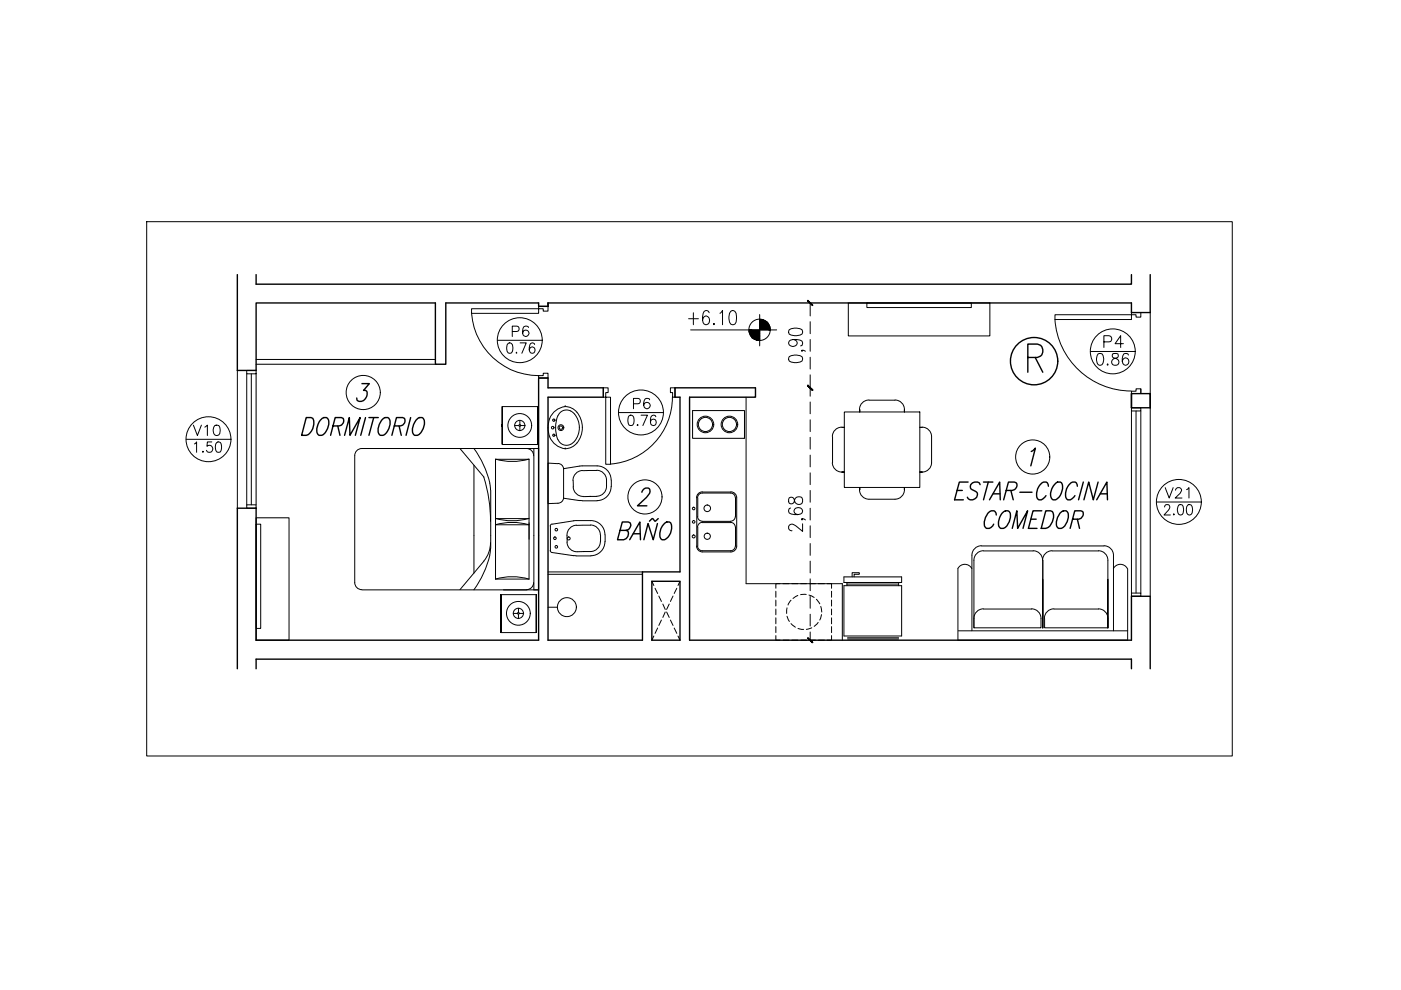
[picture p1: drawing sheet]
<svg xmlns="http://www.w3.org/2000/svg" width="297mm" height="210mm" viewBox="0 0 297 210" stroke-linecap="round" stroke-linejoin="round" font-family="sans-serif">
<defs><g id="words">
<text font-size="8.4" x="130.2" y="115.7">BAÑO</text>
<g font-size="7.5">
<text x="63.1" y="93.5">DORMITORIO</text>
<text x="201.4" y="107.2">ESTAR-COCINA</text>
<text x="207.8" y="113.2">COMEDOR</text>
</g>
<text font-size="6.6" x="145" y="70.2">+6.10</text>
<g font-size="5.7">
<text x="107.6" y="72.7">P6</text>
<text x="233.2" y="74.8">P4</text>
<text x="231.4" y="78.7">0.86</text>
</g>
<g font-size="5.3">
<text x="106.5" y="76.2">0.76</text>
<text x="133.3" y="87.8">P6</text>
<text x="40.2" y="93.5">V10</text>
<text x="132.3" y="91.4">0.76</text>
<text x="40.2" y="97">1.50</text>
<text x="246.2" y="106.9">V21</text>
<text x="245.9" y="110.4">2.00</text>
</g>
</g></defs>
<!-- layer: 04 -->
<g fill="none" stroke="#000" stroke-width=".3">
<path d="M50.3 58.2v20.3h4v-14.3h38v13h2.2v-13h19.7v.8h2v-.8h123.7v2.1h4v-8.1M54.3 58.2v2.1h185.6v-2.1M217.9 75.8h2a1.44 1.44 0 0 0 1.2-1.4 1.44 1.44 0 0 0-1.2-1.4h-2v5.9M219.5 75.8l1.6 3.1M76.7 81.3h1.6l-1.2 1.5 .7 .1a1.53 1.53 0 0 1-.4 1.7 1.53 1.53 0 0 1-1.6 .3l-.2-.5M114.2 80.2v55.5h-59.9v-27.9h-4v34M114.2 80.2h2M116.2 82.2h11.7v2h-11.7v51.5h20v-14.4h8v-37.1h-1.1v-2h17.1v2h-14v51.5h93.7v-9.3h4v15.4M218.6 95.7l.9-.7-.9 3.8M239.9 86.5v-3h4v3M239.9 83.5v3M239.9 86.5h4"/>
<path d="M243.9 83.5v3M136.1 104.4v-.2a.92 .92 0 0 1 .7-.7 .92 .92 0 0 1 1 .4 1.58 1.58 0 0 1-.7 1.6l-1.9 1.7h1.9M138.2 123.2h6v12.5h-6zM54.3 141.8v-2h185.6v2"/>
<circle cx="219.3" cy="76.6" r="5"/>
</g>
<!-- layer: 02 -->
<g fill="none" stroke="#000" stroke-width=".21">
<path d="M31.1 47h230.2v113.3h-230.2zM50.3 78.5v29.3M52.3 79.3v27.7M53.3 79.3v27.7M54.3 79.3v27.7M54.3 77.2h38M54.3 76.2h38M100 66.4a14.3 14.3 0 0 0 14.2 13.2M100 65.5h14.2v.9h-14.2zM105.5 72.2h9.5M114.2 65h2v1h-1v-.5h-1zM114.2 79.6h1v-.5h1v1.1h-2z"/>
<path d="M167.3 75.6a2.82 2.82 0 0 1 2.7 0l.2 .6a1.46 1.46 0 0 1-1.7 .7l-1.2-.3-.1-.4zM167.3 69.9a2.82 2.82 0 0 1 2.7 0l.2 .6a1.46 1.46 0 0 1-1.7 .7l-1.2-.4-.1-.3zM168.2 72a.77 .77 0 0 1 .8 .8 .93 .93 0 0 1-.9 .7 .93 .93 0 0 1-.9-.8l.1-.4a2.55 2.55 0 0 1 2.7 0 .64 .64 0 0 1-.3 1M170 74.3l.2 .1h-.3a.62 .62 0 0 1 .9 .1M171.8 64.2v2.8M171.8 68.2v2.6M171.8 72v2.5M171.8 75.7v2.5M171.8 79.5v4.5M179.9 64.2h30v7h-30zM183.8 64.2h22.1v1h-22.1zM223.7 67.7a16.2 16.2 0 0 0 16.1 15.2"/>
<path d="M223.7 66.7h16.2v1h-16.2zM231.2 74.5h9.5M239.9 66.3h2v.9h-1v-.5h-1zM243.9 66.3v17.2M39.5 93.1h9.5M118.3 98.3a1.21 1.21 0 0 1 1.2 1.2v6M118.3 98.3l-2.1-.1v8.6l2.1-.1M123.5 99.8a2.1 2.1 0 0 0-2 2.1M126.5 99.7a2.1 2.1 0 0 1 2.1 2.1v1.3M126.5 99.8h-2.9M126.6 98.8a2.98 2.98 0 0 1 3 3M126.6 98.8h-3.5l-3.6 .6"/>
<path d="M127.9 82.2v2h1.5v14.2h-1v-15.2h.5v-1zM131.2 87.5h9.5M142.1 82.2h1v2h-.5v-1h-.5zM142.6 84.2a14.2 14.2 0 0 1-13.2 14.2M146.8 87.1h11v5.8h-11zM158.2 84.2v39.6M171.8 85.2v2.5M171.8 89v2.5M171.8 92.7v2.5M171.8 96.5v2.5M176.5 98.1a2.01 2.01 0 0 0 2 2M176.5 92.6v5.5"/>
<path d="M178.5 90.6a2.01 2.01 0 0 0-2 2M178.5 90.6h.5M179 87.3h16v16h-16zM182.3 86.8v.5M184.2 84.8a2.01 2.01 0 0 0-2 2M184.3 84.9h5.5M189.7 84.8a2.09 2.09 0 0 1 2.1 2.5M195 90.6h.5M195.5 90.6a2.01 2.01 0 0 1 2 2v5.5M197.5 98.1a2.01 2.01 0 0 1-2 2M239.9 87.1v38.6M240.9 87.1v38.6"/>
<path d="M241.9 82.4v1.1v-1.1h-1v.5h-1v.6M241.9 87.1v38.6M243.9 86.5v39.9M52.3 107h2v.8h-2zM54.3 109.8h7v25.9h-7zM54.3 111.1h1v22.1h-1zM116.7 116.7l.3 .4M116.7 111.6v5.1M117 111.1l-.3 .4M117.1 117.2l4.6 .6M119.5 105.5v.1a1.21 1.21 0 0 1-1.2 1.1M119.5 105.6l3.4 .5"/>
<path d="M120.2 113.5l.1 1.4M120.2 114.9a2.1 2.1 0 0 0 2.2 2.1l1.5-.1M121.5 101.9l.1 1.4M121.5 103.2a2.1 2.1 0 0 0 2.2 2.1M121.6 117.8h.5M121.7 110.4l-4.6 .7M122.1 110.4h-.5M122.2 117.9h3.1M122.2 110.4h3.1M122.2 111.4a2.1 2.1 0 0 0-2 2.1M122.9 106.1l3.7 .1M125 105.3h1.5"/>
<path d="M125.2 111.3a2.1 2.1 0 0 1 2.1 2.1M125.2 111.4h-3M125.2 105.3h-1.5M125.3 110.4a2.98 2.98 0 0 1 3 3M127.3 114.8a2.1 2.1 0 0 1-2.1 2.1h-1.5M128.3 114.8a2.98 2.98 0 0 1-3 3M128.6 103.1a2.1 2.1 0 0 1-2.1 2.1M129.6 103.2a2.98 2.98 0 0 1-3 2.9M129.6 101.8v1.4M147.7 115.8a1.25 1.25 0 0 0 1.2 1.2h6.1M147.7 105.6v10.2M147.9 109.5a.99 .99 0 0 0 1 1"/>
<path d="M147.9 115.8a.99 .99 0 0 0 1 1h6M147.9 105.6v3.9M147.9 111.8v4M148.9 110.5h6M148.9 104.3a1.25 1.25 0 0 0-1.2 1.2M149 104.3h6M154.9 104.5a.99 .99 0 0 1 1 1M154.9 110.8a.99 .99 0 0 1 1 1M154.9 104.5h-6a.99 .99 0 0 0-1 1M154.9 110.8h-6a.99 .99 0 0 0-1 1M154.9 104.3a1.25 1.25 0 0 1 1.3 1.2v10.3M155.9 109.5a.99 .99 0 0 1-1 1"/>
<path d="M155.9 115.8a.99 .99 0 0 1-1 1M155.9 105.6v3.9M155.9 111.8v4M156.2 115.8a1.25 1.25 0 0 1-1.3 1.2M167.3 105.6a.84 .84 0 0 0 .3 1.2h.3a1.19 1.19 0 0 0 .7-1.1 .86 .86 0 0 1 1.4-.1 .86 .86 0 0 1-.3 1.3 .86 .86 0 0 1-1.2-.7l-.2-.4a.65 .65 0 0 0-1-.2zM167.6 107.7a.68 .68 0 0 0-.3 1.1 2.82 2.82 0 0 0 2.7 0 .89 .89 0 0 0-.5-1.2 .89 .89 0 0 0-1.2 .7 .77 .77 0 0 0 .9 .8M170 110l.2 .1-.2 .2-.1-.2a.58 .58 0 0 1 .9 .2M170.2 111.1v1.6l-1.4-1.2a.9 .9 0 0 0-1.6 .1l.1 .7 .6 .2M171.8 100.3v2.5M171.8 104v2.5M171.8 107.8v2.5M171.8 111.5v2.5"/>
<path d="M171.8 115.2v2.5M171.8 119v2.5M178.5 100.1h.5M179 100.1h-.5h.5M182.3 103.3v.6M191.8 103.3a2.1 2.1 0 0 1-2 2.5h-5.6a2.01 2.01 0 0 1-2-2M195 100.1h.5h-.5M195 100.1h.5M245.2 106.4h9.5M116.2 121.3h20M116.2 121.8h20M138.2 123.2l.4 .9"/>
<path d="M138.6 134.8l-.4 .9M138.9 124.7l.5 1.1M139.4 133.2l-.5 1.1M139.7 126.4l.5 1.1M140.2 131.5l-.5 1.1M140.5 128.1l.5 1.1M141 129.8l-.5 1.1M141.3 129.8l.6 1.1M141.9 128.1l-.6 1.1M142.1 131.5l.6 1.1M142.7 126.4l-.6 1.1M142.9 133.2l.6 1.1"/>
<path d="M143.5 124.7l-.6 1.1M143.7 134.8l.5 .9M144.2 123.2l-.5 .9M164.5 134.8v.9h.9M164.5 125.4v1.2M164.5 127.2v1.3M164.5 129.1v1.3M164.5 131v1.3M164.5 132.9v1.2M165.4 123.8h-.9v.9M166 123.8h1.3M166 135.7h1.3"/>
<path d="M166.9 128.9l-.1 1.2M166.9 130.7l.5 1.1M167.7 127.3l-.6 1M167.7 132.2l.9 .8M167.9 123.8h1.2M167.9 135.7h1.2M169.1 126.3l-1 .6M169.2 133.2l1.2 .2M169.8 123.8h1.2M169.8 135.7h1.2M170.9 126l-1.2 .1M171.5 126.2l1.1 .5"/>
<path d="M171.6 123.8h1.3M171.6 135.7h1.3M171.8 122.7v2.5M171.8 126.5v2.5M171.8 130.2v2.5M171.8 134v1.7M172.1 133.1l-1.1 .3M173.1 127.1l.7 .9M173.5 132l-.9 .8M173.5 123.8h1.3M173.5 135.7h1.3M174 128.6l.2 1.2"/>
<path d="M174.2 130.3l-.4 1.2M175.4 123.8h.9v.9M176.3 134.8v.9h-.9M176.3 125.4v1.2M176.3 127.2v1.3M176.3 129.1v1.3M176.3 131v1.3M176.3 132.9v1.2M178.6 123.8v11.9M178.9 122.3h12.3v1.2h-12.3zM178.9 124.2h12.3v10.6h-12.3zM179.6 123.8h10.9"/>
<path d="M179.6 123.5v.7M179.7 135.5h10.8M179.7 135.2h10.8M180.7 122.3v-.9h1.5v.4h-1.1v.5M190.5 123.5v.7"/>
<circle cx="110.2" cy="72.1" r="4.8"/>
<circle cx="235.9" cy="74.5" r="4.8"/>
<circle cx="44.2" cy="93.1" r="4.8"/>
<circle cx="135.9" cy="87.5" r="4.8"/>
<circle cx="149.6" cy="90" r="1.76"/>
<circle cx="149.6" cy="90" r="1.5"/>
<circle cx="154.7" cy="90" r="1.76"/>
<circle cx="154.7" cy="90" r="1.5"/>
<circle cx="117.7" cy="114.1" r=".28"/>
<circle cx="117.9" cy="112.3" r=".28"/>
<circle cx="117.9" cy="115.9" r=".28"/>
<circle cx="120.6" cy="114.2" r=".32"/>
<circle cx="147.1" cy="107.8" r=".28"/>
<circle cx="147.1" cy="110.7" r=".28"/>
<circle cx="147.1" cy="113.7" r=".32"/>
<circle cx="150" cy="107.8" r=".7"/>
<circle cx="150" cy="113.7" r=".66"/>
<circle cx="249.9" cy="106.4" r="4.8"/>
</g>
<!-- layer: Auxiliar estructura -->
<g fill="none" stroke="#000" stroke-width=".21">
<path d="M116.2 128.7h2"/>
<circle cx="120.2" cy="128.7" r="2.01"/>
</g>
<!-- layer: MOBILIARIO -->
<g fill="none" stroke="#000" stroke-width=".21">
<path d="M75.2 96.6v26.9M76.7 95.1a1.5 1.5 0 0 0-1.5 1.5M76.7 95.1h37.5v30h-37.5M97.5 95.1l5.1 6M100.5 95.1a17.9 17.9 0 0 1 3.5 8.8M100.5 98.7v22.8M105 97.3a12.7 12.7 0 0 0 7.1 0M106.4 90.4h.1M106.4 90.3h.1M106.4 90.1h.1M106.4 90.2h.1M106.4 90h.1"/>
<path d="M106.5 90h.1M106.5 90.4h.1M106.5 90.1h.1M106.5 90.3h.1M106.5 94.2h7.5M109.1 90.2h1M110.2 89.1v.9M110.2 90.4v.9M110.4 90.2h.9M111.6 95.1a1.5 1.5 0 0 1 1.5 1.5M113.2 95.1v30M114 94.2v-8v8"/>
<path d="M114 86.2h-7.5v8M118.3 88.2a7.2 7.2 0 0 0 0 5M118.3 88.2a2.07 2.07 0 0 1 1.9-1.3 2.07 2.07 0 0 1 1.9 1.3 4.4 4.4 0 0 1-1.1 6M118.3 93.2a1.93 1.93 0 0 0 2.7 1M119.8 86.2l1.4 .3 1.1 .9M119.8 86.2a4.6 4.6 0 0 0-3.2 6.4 4.1 4.1 0 0 0 3.2 2.5M119.8 95.2h.1M119.8 86.2h.1M122.3 87.4a5 5 0 0 1-1.1 7.4l-1.4 .3M102.6 101.1a30.9 30.9 0 0 1 1.4 9.5M102.6 119l-5.1 6M104 116.2a17.3 17.3 0 0 1-3.5 8.9"/>
<path d="M104 115.1l-.1 1.2-.4 1.1-.9 1.6M104 103.9v12.4M105 109.9h7.1a12.7 12.7 0 0 1-7.1 0zM105 111.3a12.7 12.7 0 0 1 7.1 0zM208.1 115.7a2.01 2.01 0 0 0-2 2v16M208.1 115.8h26M208.5 116.8a2.01 2.01 0 0 0-2 2v14.3M208.5 116.8h10.6M219 116.8a2.01 2.01 0 0 1 2.1 2 2.01 2.01 0 0 1 2-2M223.1 116.8h9.8M232.9 116.8a2.01 2.01 0 0 1 2 2v14.4v-10.4M234.1 115.7a2.01 2.01 0 0 1 2 2v16"/>
<path d="M75.2 123.5a1.5 1.5 0 0 0 1.5 1.5M105 122.8a12.7 12.7 0 0 1 7.1 0M105.1 122.8h7.1M105.1 122.8v-25.4h7.1v25.4M106.2 130.2h.1M106.2 130.3h.1M106.2 130.1h.1M106.2 130h.1M106.2 129.9h.1M108.8 130.1h1M109.9 129v.9M109.9 130.3v.9"/>
<path d="M110.1 130.1h.9M113.1 123.5a1.5 1.5 0 0 1-1.5 1.5M113.7 134.1v-8v8M113.7 126.1h-7.5v8v-8v8h7.5M158.2 123.8h20.4M203.1 120.5a1.67 1.67 0 0 1 2.9 0M203.1 120.6v15.1h36v-15.1M203.2 133.7h35.9M206.5 131.1v2h14.2v-2M208.5 129.1a2.01 2.01 0 0 0-2 2M208.5 129.1h10.2M218.7 129.1a2.01 2.01 0 0 1 2 2"/>
<path d="M221.1 122.8v10.4v-14.4v14.3M221.5 131.1v2h13.4v-2M223.4 129.1a2.01 2.01 0 0 0-2 2M223.5 129.1h9.4M232.9 129.1a2.01 2.01 0 0 1 2 2M236.1 120.5a1.67 1.67 0 0 1 2.9 0"/>
<circle cx="110.2" cy="90.2" r="2.52"/>
<circle cx="110.2" cy="90.2" r="1.08"/>
<circle cx="110.2" cy="90.2" r=".19"/>
<circle cx="117.2" cy="90.7" r=".28"/>
<circle cx="117.4" cy="89.1" r=".24"/>
<circle cx="117.4" cy="92.3" r=".24"/>
<circle cx="118.9" cy="90.7" r=".61"/>
<circle cx="118.9" cy="90.7" r=".36"/>
<circle cx="109.9" cy="130" r="2.52"/>
<circle cx="109.9" cy="130" r="1.08"/>
<circle cx="109.9" cy="130" r=".19"/>
</g>
<!-- layer: CARPINTERIA -->
<g fill="none" stroke="#000" stroke-width=".21">
<path d="M52.3 78.5h2v.8h-2zM239.9 86.5h2v.6h-2zM239.9 125.7h2v.7h-2z"/>
<circle cx="77" cy="83.2" r="3.6"/>
<circle cx="219" cy="96.9" r="3.6"/>
<circle cx="136.7" cy="105.4" r="3.6"/>
</g>
<!-- layer: 0 -->
<path d="M116.2 64.2v.8M116.2 80.2v2" fill="none" stroke="#000" stroke-width=".3"/>
<!-- layer: AUXILIAR -->
<g fill="#000" stroke="#000" stroke-width=".21">
<path d="M160.3 72.1h.8v.1zM161.1 67.7h.3z"/>
<path d="M158.8 69.9l2.3 .4v-.4zM158.8 69.9l2.3 .4h-2.3z"/>
<path d="M158.8 70.3l2.3 .4v-.4zM158.8 70.3l2.3 .4h-2.2z"/>
<path d="M158.9 70.7l2.2 .4v-.4zM158.9 70.7l2.2 .4h-2z"/>
<path d="M159.1 71.1l2 .3v-.3zM159.1 71.1l2 .3h-1.8z"/>
<path d="M159.3 71.4l1.8 .3v-.3zM159.3 71.4l1.8 .3h-1.5z"/>
<path d="M159.6 71.7l1.5 .2v-.2zM159.6 71.7l1.5 .2h-1.2z"/>
<path d="M159.9 71.9l1.2 .2v-.2zM159.9 71.9l1.2 .2h-.8z"/>
<path d="M160.7 72.2h.4zM160.3 72.1l.8 .1z"/>
<path d="M161.1 67.7l.7 .1zM161.1 67.7l.7 .1z"/>
<path d="M161.1 67.8l1.1 .2-.4-.2zM161.1 67.8l1.1 .2h-1.1z"/>
<path d="M161.1 68l1.4 .2-.3-.2zM161.1 68l1.4 .2h-1.4z"/>
<path d="M161.1 68.2l1.7 .3-.3-.3zM161.1 68.2l1.7 .3h-1.7z"/>
<path d="M161.1 68.5l1.9 .3-.2-.3zM161.1 68.5l1.9 .3h-1.9z"/>
<path d="M161.1 68.8l2.1 .4-.2-.4zM161.1 68.8l2.1 .4h-2.1z"/>
<path d="M161.1 69.2l2.2 .4-.1-.4zM161.1 69.2l2.2 .4h-2.2z"/>
<path d="M161.1 69.6l2.2 .3v-.3zM161.1 69.6l2.2 .3h-2.2z"/>
</g>
<g fill="none" stroke="#000" stroke-width=".21">
<path d="M146.4 69.9h18.3M161.1 66.7v6.6"/>
<circle cx="161" cy="69.9" r="2.27"/>
</g>
<!-- layer: 02 -->
<g fill="#000" stroke="#000" stroke-width=".21">
<path d="M171.2 63.8l1 1 .1-.1zM171.3 63.7l1 1-1.1-.9z"/>
<path d="M171.3 81.7l-.1 .1 1.1 .9zM171.2 81.8l1.1 .9-.1 .1z"/>
<path d="M171.2 81.8l1 1 .1-.1zM171.3 81.7l1 1-1.1-.9z"/>
<path d="M171.3 135.2l-.1 .1 1.1 .9zM171.2 135.3l1.1 .9-.1 .1z"/>
</g>
<use href="#words"/>
</svg>
